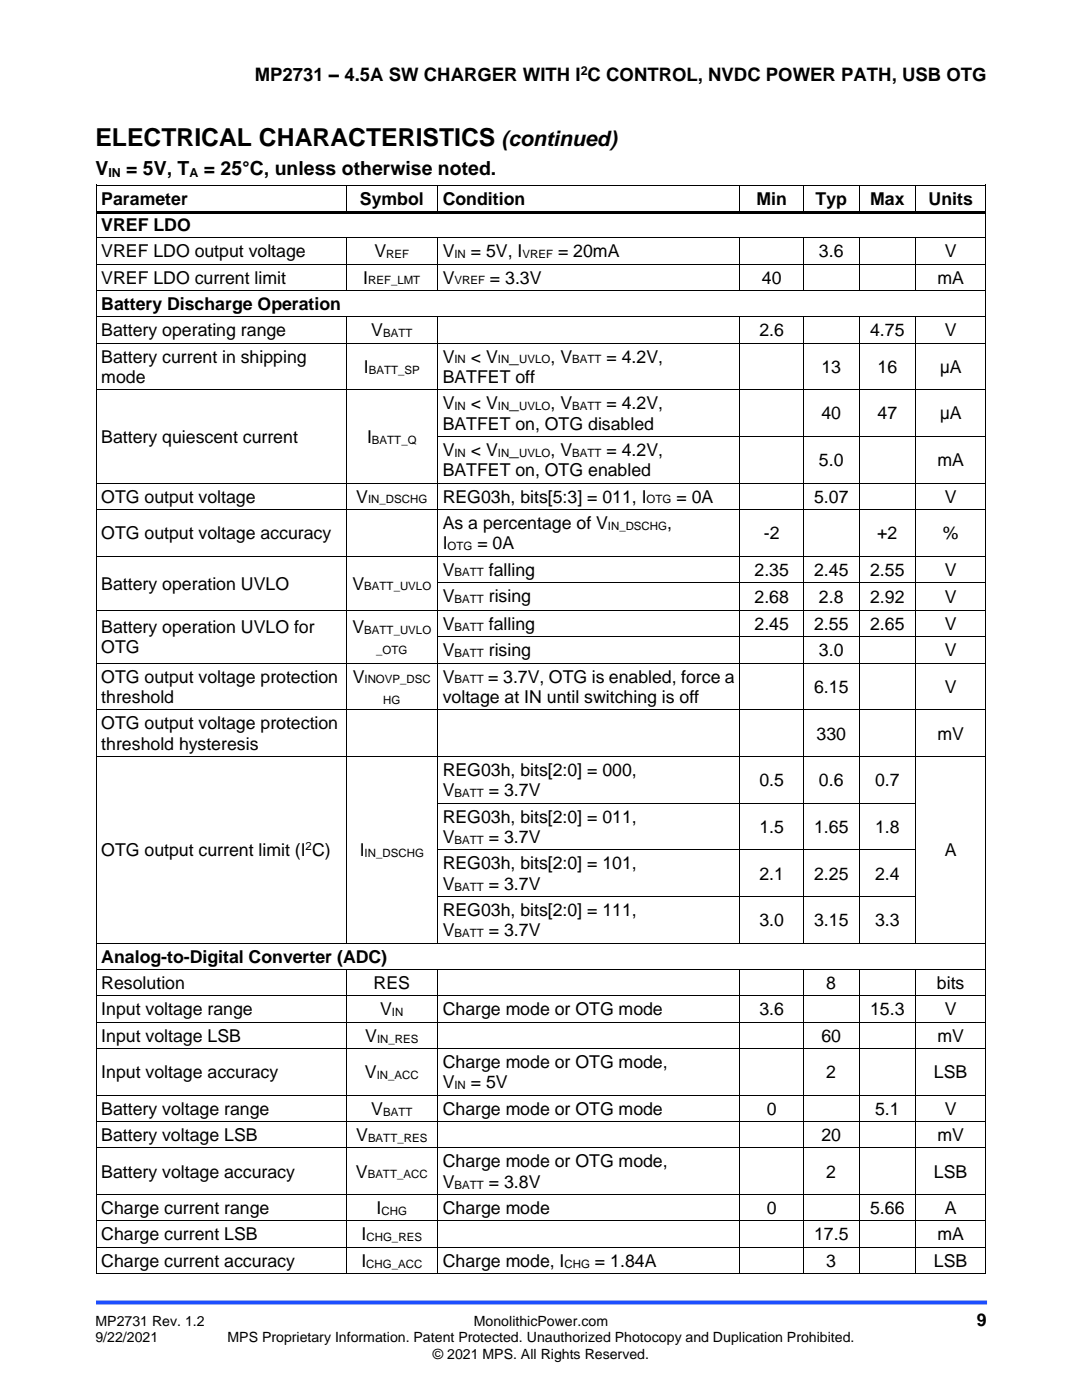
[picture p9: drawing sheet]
<svg xmlns="http://www.w3.org/2000/svg" width="216mm" height="279mm" viewBox="0 0 216 279" stroke-linecap="round" stroke-linejoin="round" font-family="sans-serif">
<defs><g id="words">
<text font-size="4.9" x="19" y="29.2">ELECTRICAL CHARACTERISTICS</text>
<text font-size="4.2" x="100.1" y="29.2">(continued)</text>
<g font-size="3.9">
<text x="19" y="35">V</text>
<text x="25.2" y="35">= 5V, T</text>
<text x="40.7" y="35">= 25°C, unless otherwise noted.</text>
</g>
<text font-size="3.7" x="50.8" y="16.2">MP2731 – 4.5A SW CHARGER WITH I C CONTROL, NVDC POWER PATH, USB OTG</text>
<g font-size="3.5">
<text x="20.2" y="40.8">Parameter</text>
<text x="71.8" y="40.8">Symbol</text>
<text x="88.3" y="40.8">Condition</text>
<text x="150.9" y="40.8">Min</text>
<text x="162.7" y="40.8">Typ</text>
<text x="173.6" y="40.8">Max</text>
<text x="185.3" y="40.8">Units</text>
<text x="20.2" y="46.1">VREF LDO</text>
<text x="20.2" y="51.3">VREF LDO output voltage</text>
<text x="74.7" y="51.3">V</text>
<text x="88.3" y="51.3">V</text>
<text x="93.9" y="51.3">= 5V, I</text>
<text x="111.3" y="51.3">= 20mA</text>
<text x="163.4" y="51.3">3.6</text>
<text x="188.5" y="51.3">V</text>
<text x="20.2" y="56.6">VREF LDO current limit</text>
<text x="72.5" y="56.6">I</text>
<text x="88.3" y="56.6">V</text>
<text x="97.8" y="56.6">= 3.3V</text>
<text x="152" y="56.6">40</text>
<text x="187.1" y="56.6">mA</text>
<text x="20.2" y="61.9">Battery Discharge Operation</text>
<text x="20.2" y="67.1">Battery operating range</text>
<text x="74.1" y="67.1">V</text>
<text x="151.5" y="67.1">2.6</text>
<text x="173.6" y="67.1">4.75</text>
<text x="188.5" y="67.1">V</text>
<text x="20.2" y="72.4">Battery current in shipping</text>
<text x="20.2" y="76.4">mode</text>
<text x="72.6" y="74.4">I</text>
<text x="88.3" y="72.4">V</text>
<text x="88.3" y="76.4">BATFET off</text>
<text x="93.9" y="72.4">&lt; V _</text>
<text x="109.9" y="72.4">, V</text>
<text x="121" y="72.4">= 4.2V,</text>
<text x="163.9" y="74.4">13</text>
<text x="175.1" y="74.4">16</text>
<text x="187.5" y="74.4">μA</text>
<text x="88.3" y="81.7">V</text>
<text x="93.9" y="81.7">&lt; V _</text>
<text x="109.9" y="81.7">, V</text>
<text x="121" y="81.7">= 4.2V,</text>
<text x="163.9" y="83.7">40</text>
<text x="175.1" y="83.7">47</text>
<text x="187.5" y="83.7">μA</text>
<text x="20.2" y="88.4">Battery quiescent current</text>
<text x="73.2" y="88.4">I</text>
<text x="88.3" y="85.7">BATFET on, OTG disabled</text>
<text x="88.3" y="91">V</text>
<text x="88.3" y="95">BATFET on, OTG enabled</text>
<text x="93.9" y="91">&lt; V _</text>
<text x="109.9" y="91">, V</text>
<text x="121" y="91">= 4.2V,</text>
<text x="163.4" y="93">5.0</text>
<text x="187.1" y="93">mA</text>
<text x="20.2" y="100.3">OTG output voltage</text>
<text x="71.1" y="100.3">V</text>
<text x="88.3" y="100.3">REG03h, bits[5:3] = 011, I</text>
<text x="135" y="100.3">= 0A</text>
<text x="162.4" y="100.3">5.07</text>
<text x="188.5" y="100.3">V</text>
<text x="20.2" y="107.6">OTG output voltage accuracy</text>
<text x="88.3" y="105.5">As a percentage of V</text>
<text x="133.1" y="105.5">,</text>
<text x="152.4" y="107.6">-2</text>
<text x="175" y="107.6">+2</text>
<text x="188.1" y="107.6">%</text>
<text x="88.3" y="109.6">I</text>
<text x="95.3" y="109.6">= 0A</text>
<text x="20.2" y="117.7">Battery operation UVLO</text>
<text x="70.3" y="117.7">V</text>
<text x="88.3" y="114.9">V</text>
<text x="97.5" y="114.9">falling</text>
<text x="150.6" y="114.9">2.35</text>
<text x="162.4" y="114.9">2.45</text>
<text x="173.6" y="114.9">2.55</text>
<text x="188.5" y="114.9">V</text>
<text x="88.3" y="120.1">V</text>
<text x="88.3" y="125.7">V</text>
<text x="97.5" y="120.1">rising</text>
<text x="97.5" y="125.7">falling</text>
<text x="150.6" y="120.3">2.68</text>
<text x="150.6" y="125.7">2.45</text>
<text x="162.4" y="125.7">2.55</text>
<text x="163.4" y="120.3">2.8</text>
<text x="173.6" y="120.3">2.92</text>
<text x="173.6" y="125.7">2.65</text>
<text x="188.5" y="120.3">V</text>
<text x="188.5" y="125.7">V</text>
<text x="20.2" y="126.3">Battery operation UVLO for</text>
<text x="20.2" y="130.4">OTG</text>
<text x="70.3" y="126.3">V</text>
<text x="88.3" y="131">V</text>
<text x="97.5" y="131">rising</text>
<text x="163.4" y="131">3.0</text>
<text x="188.5" y="131">V</text>
<text x="20.2" y="136.2">OTG output voltage protection</text>
<text x="70.4" y="136.2">V</text>
<text x="88.3" y="136.2">V</text>
<text x="97.4" y="136.2">= 3.7V, OTG is enabled, force a</text>
<text x="20.2" y="140.3">threshold</text>
<text x="88.3" y="140.3">voltage at IN until switching is off</text>
<text x="162.4" y="138.3">6.15</text>
<text x="188.5" y="138.3">V</text>
<text x="20.2" y="145.5">OTG output voltage protection</text>
<text x="20.2" y="149.6">threshold hysteresis</text>
<text x="162.9" y="147.6">330</text>
<text x="187.1" y="147.6">mV</text>
<text x="88.3" y="154.9">REG03h, bits[2:0] = 000,</text>
<text x="88.3" y="158.9">V</text>
<text x="97.5" y="158.9">= 3.7V</text>
<text x="151.5" y="156.9">0.5</text>
<text x="163.4" y="156.9">0.6</text>
<text x="174.6" y="156.9">0.7</text>
<text x="88.3" y="164.2">REG03h, bits[2:0] = 011,</text>
<text x="151.5" y="166.2">1.5</text>
<text x="162.4" y="166.2">1.65</text>
<text x="174.6" y="166.2">1.8</text>
<text x="20.2" y="170.9">OTG output current limit (I C)</text>
<text x="71.8" y="170.9">I</text>
<text x="88.3" y="168.2">V</text>
<text x="88.3" y="173.5">REG03h, bits[2:0] = 101,</text>
<text x="97.5" y="168.2">= 3.7V</text>
<text x="188.5" y="170.9">A</text>
<text x="88.3" y="177.6">V</text>
<text x="97.5" y="177.6">= 3.7V</text>
<text x="151.5" y="175.5">2.1</text>
<text x="162.4" y="175.5">2.25</text>
<text x="174.6" y="175.5">2.4</text>
<text x="88.3" y="182.8">REG03h, bits[2:0] = 111,</text>
<text x="151.5" y="184.8">3.0</text>
<text x="162.4" y="184.8">3.15</text>
<text x="174.6" y="184.8">3.3</text>
<text x="88.3" y="186.9">V</text>
<text x="97.5" y="186.9">= 3.7V</text>
<text x="20.2" y="192.1">Analog-to-Digital Converter (ADC)</text>
<text x="20.2" y="197.4">Resolution</text>
<text x="74.6" y="197.4">RES</text>
<text x="164.9" y="197.4">8</text>
<text x="187" y="197.4">bits</text>
<text x="20.2" y="202.6">Input voltage range</text>
<text x="75.9" y="202.6">V</text>
<text x="88.3" y="202.6">Charge mode or OTG mode</text>
<text x="151.5" y="202.6">3.6</text>
<text x="173.6" y="202.6">15.3</text>
<text x="188.5" y="202.6">V</text>
<text x="20.2" y="207.9">Input voltage LSB</text>
<text x="72.9" y="207.9">V</text>
<text x="163.9" y="207.9">60</text>
<text x="187.1" y="207.9">mV</text>
<text x="20.2" y="215.2">Input voltage accuracy</text>
<text x="72.8" y="215.2">V</text>
<text x="88.3" y="213.1">Charge mode or OTG mode,</text>
<text x="164.9" y="215.2">2</text>
<text x="186.4" y="215.2">LSB</text>
<text x="88.3" y="217.2">V</text>
<text x="93.9" y="217.2">= 5V</text>
<text x="20.2" y="222.5">Battery voltage range</text>
<text x="20.2" y="227.7">Battery voltage LSB</text>
<text x="71.1" y="227.7">V</text>
<text x="74.1" y="222.5">V</text>
<text x="88.3" y="222.5">Charge mode or OTG mode</text>
<text x="153" y="222.5">0</text>
<text x="163.9" y="227.7">20</text>
<text x="174.6" y="222.5">5.1</text>
<text x="187.1" y="227.7">mV</text>
<text x="188.5" y="222.5">V</text>
<text x="88.3" y="233">Charge mode or OTG mode,</text>
<text x="20.2" y="235">Battery voltage accuracy</text>
<text x="71" y="235">V</text>
<text x="88.3" y="237">V</text>
<text x="97.5" y="237">= 3.8V</text>
<text x="164.9" y="235">2</text>
<text x="186.4" y="235">LSB</text>
<text x="20.2" y="242.3">Charge current range</text>
<text x="75.1" y="242.3">I</text>
<text x="88.3" y="242.3">Charge mode</text>
<text x="153" y="242.3">0</text>
<text x="173.6" y="242.3">5.66</text>
<text x="188.5" y="242.3">A</text>
<text x="20.2" y="247.5">Charge current LSB</text>
<text x="72.2" y="247.5">I</text>
<text x="162.4" y="247.5">17.5</text>
<text x="187.1" y="247.5">mA</text>
<text x="20.2" y="252.8">Charge current accuracy</text>
<text x="72.1" y="252.8">I</text>
<text x="88.3" y="252.8">Charge mode, I</text>
<text x="118.7" y="252.8">= 1.84A</text>
<text x="164.9" y="252.8">3</text>
<text x="186.4" y="252.8">LSB</text>
<text x="194.9" y="264.5">9</text>
</g>
<g font-size="2.8">
<text x="19" y="264.5">MP2731 Rev. 1.2</text>
<text x="19" y="267.9">9/22/2021</text>
<text x="45.4" y="267.9">MPS Proprietary Information. Patent Protected. Unauthorized Photocopy and Duplication Prohibited.</text>
<text x="94.6" y="264.5">MonolithicPower.com</text>
<text x="86.4" y="271.2">© 2021 MPS. All Rights Reserved.</text>
</g>
<g font-size="2.5">
<text x="115.9" y="14.9">2</text>
<text x="21.6" y="35.3">IN</text>
<text x="37.8" y="35.3">A</text>
</g>
<g font-size="2.3">
<text x="77.1" y="51.5">REF</text>
<text x="90.7" y="51.5">IN</text>
<text x="104.2" y="51.5">VREF</text>
<text x="73.5" y="56.8">REF_LMT</text>
<text x="90.7" y="56.8">VREF</text>
<text x="76.4" y="67.3">BATT</text>
<text x="73.6" y="74.6">BATT_SP</text>
<text x="90.7" y="72.5">IN</text>
<text x="99.3" y="72.5">IN</text>
<text x="103.6" y="72.5">UVLO</text>
<text x="114.2" y="72.5">BATT</text>
<text x="90.7" y="81.8">IN</text>
<text x="99.3" y="81.8">IN</text>
<text x="103.6" y="81.8">UVLO</text>
<text x="114.2" y="81.8">BATT</text>
<text x="74.2" y="88.5">BATT_Q</text>
<text x="90.7" y="91.2">IN</text>
<text x="99.3" y="91.2">IN</text>
<text x="103.6" y="91.2">UVLO</text>
<text x="114.2" y="91.2">BATT</text>
<text x="73.4" y="100.5">IN_DSCHG</text>
<text x="129" y="100.5">OTG</text>
<text x="121.3" y="105.7">IN_DSCHG</text>
<text x="89.3" y="109.8">OTG</text>
<text x="72.7" y="117.8">BATT_UVLO</text>
<text x="90.7" y="115">BATT</text>
<text x="90.7" y="120.3">BATT</text>
<text x="90.7" y="125.9">BATT</text>
<text x="72.7" y="126.5">BATT_UVLO</text>
<text x="75.1" y="130.6">_OTG</text>
<text x="90.7" y="131.2">BATT</text>
<text x="72.7" y="136.4">INOVP_DSC</text>
<text x="90.7" y="136.4">BATT</text>
<text x="76.5" y="140.5">HG</text>
<text x="90.7" y="159.1">BATT</text>
<text x="61" y="169.6">2</text>
<text x="72.8" y="171">IN_DSCHG</text>
<text x="90.7" y="168.4">BATT</text>
<text x="90.7" y="177.7">BATT</text>
<text x="90.7" y="187">BATT</text>
<text x="78.2" y="202.8">IN</text>
<text x="75.2" y="208.1">IN_RES</text>
<text x="75.2" y="215.3">IN_ACC</text>
<text x="90.7" y="217.4">IN</text>
<text x="73.4" y="227.9">BATT_RES</text>
<text x="76.4" y="222.6">BATT</text>
<text x="73.4" y="235.2">BATT_ACC</text>
<text x="90.7" y="237.2">BATT</text>
<text x="76.1" y="242.5">CHG</text>
<text x="73.1" y="247.7">CHG_RES</text>
<text x="73.1" y="253">CHG_ACC</text>
<text x="112.6" y="253">CHG</text>
</g>
</g></defs>
<path d="M19.2 259.9h177.8" fill="none" stroke="#1c4eff" stroke-width=".79" stroke-linecap="butt"/>
<g fill="#000">
<path d="M19.1 36.9h.2v.6h-.2z" fill-rule="evenodd"/>
<path d="M19.1 36.9h.2v.1h-.2z" fill-rule="evenodd"/>
<path d="M69 37h.2v.5h-.2z" fill-rule="evenodd"/>
<path d="M69 36.9h.2v.1h-.2z" fill-rule="evenodd"/>
<path d="M87.2 37h.2v.5h-.2z" fill-rule="evenodd"/>
<path d="M87.2 36.9h.2v.1h-.2z" fill-rule="evenodd"/>
<path d="M147.6 37h.1v.5h-.1z" fill-rule="evenodd"/>
<path d="M147.6 36.9h.1v.1h-.1z" fill-rule="evenodd"/>
<path d="M160.2 37h.2v.5h-.2z" fill-rule="evenodd"/>
<path d="M160.2 36.9h.2v.1h-.2z" fill-rule="evenodd"/>
<path d="M171.4 37h.1v.5h-.1z" fill-rule="evenodd"/>
<path d="M171.4 36.9h.1v.1h-.1z" fill-rule="evenodd"/>
<path d="M182.6 37h.2v.5h-.2z" fill-rule="evenodd"/>
<path d="M182.6 36.9h.2v.1h-.2z" fill-rule="evenodd"/>
<path d="M196.6 36.9h.2v.6h-.2z" fill-rule="evenodd"/>
<path d="M196.6 36.9h.2v.1h-.2z" fill-rule="evenodd"/>
<path d="M19.1 42.1h.2v.7h-.2z" fill-rule="evenodd"/>
<path d="M19.1 47.4h.2v.7h-.2z" fill-rule="evenodd"/>
<path d="M19.1 52.6h.2v.7h-.2z" fill-rule="evenodd"/>
<path d="M19.1 57.9h.2v.7h-.2z" fill-rule="evenodd"/>
<path d="M19.3 42.1h49.7v.5h-49.7z" fill-rule="evenodd"/>
<path d="M69 42.1h.5v.5h-.5z" fill-rule="evenodd"/>
<path d="M69 47.5h.2v.6h-.2z" fill-rule="evenodd"/>
<path d="M69 47.4h.2v.1h-.2z" fill-rule="evenodd"/>
<path d="M69 52.6h.2v.7h-.2z" fill-rule="evenodd"/>
<path d="M69 57.9h.2v.1h-.2z" fill-rule="evenodd"/>
<path d="M69.5 42.1h17.7v.5h-17.7z" fill-rule="evenodd"/>
<path d="M87.2 42.1h.6v.5h-.6z" fill-rule="evenodd"/>
<path d="M87.2 47.5h.2v.6h-.2z" fill-rule="evenodd"/>
<path d="M87.2 47.4h.2v.1h-.2z" fill-rule="evenodd"/>
<path d="M87.2 52.6h.2v.7h-.2z" fill-rule="evenodd"/>
<path d="M87.2 57.9h.2v.1h-.2z" fill-rule="evenodd"/>
<path d="M87.8 42.1h59.8v.5h-59.8z" fill-rule="evenodd"/>
<path d="M147.6 42.1h.5v.5h-.5z" fill-rule="evenodd"/>
<path d="M147.6 47.5h.1v.6h-.1z" fill-rule="evenodd"/>
<path d="M147.6 47.4h.1v.1h-.1z" fill-rule="evenodd"/>
<path d="M147.6 52.6h.1v.7h-.1z" fill-rule="evenodd"/>
<path d="M147.6 57.9h.1v.1h-.1z" fill-rule="evenodd"/>
<path d="M148.1 42.1h12.1v.5h-12.1z" fill-rule="evenodd"/>
<path d="M160.2 42.1h.6v.5h-.6z" fill-rule="evenodd"/>
<path d="M160.2 47.5h.2v.6h-.2z" fill-rule="evenodd"/>
<path d="M160.2 47.4h.2v.1h-.2z" fill-rule="evenodd"/>
<path d="M160.2 52.6h.2v.7h-.2z" fill-rule="evenodd"/>
<path d="M160.2 57.9h.2v.1h-.2z" fill-rule="evenodd"/>
<path d="M160.8 42.1h10.6v.5h-10.6z" fill-rule="evenodd"/>
<path d="M171.4 42.1h.5v.5h-.5z" fill-rule="evenodd"/>
<path d="M171.4 47.5h.1v.6h-.1z" fill-rule="evenodd"/>
<path d="M171.4 47.4h.1v.1h-.1z" fill-rule="evenodd"/>
<path d="M171.4 52.6h.1v.7h-.1z" fill-rule="evenodd"/>
<path d="M171.4 57.9h.1v.1h-.1z" fill-rule="evenodd"/>
<path d="M171.9 42.1h10.7v.5h-10.7z" fill-rule="evenodd"/>
<path d="M182.6 42.1h.5v.5h-.5z" fill-rule="evenodd"/>
<path d="M182.6 47.5h.2v.6h-.2z" fill-rule="evenodd"/>
<path d="M182.6 47.4h.2v.1h-.2z" fill-rule="evenodd"/>
<path d="M182.6 52.6h.2v.7h-.2z" fill-rule="evenodd"/>
<path d="M182.6 57.9h.2v.1h-.2z" fill-rule="evenodd"/>
<path d="M183.1 42.1h13.5v.5h-13.5z" fill-rule="evenodd"/>
<path d="M196.6 42.1h.2v.7h-.2z" fill-rule="evenodd"/>
<path d="M196.6 47.4h.2v.7h-.2z" fill-rule="evenodd"/>
<path d="M196.6 52.6h.2v.7h-.2z" fill-rule="evenodd"/>
<path d="M196.6 57.9h.2v.7h-.2z" fill-rule="evenodd"/>
<path d="M19.1 63.1h.2v.7h-.2z" fill-rule="evenodd"/>
<path d="M19.1 68.4h.2v.7h-.2z" fill-rule="evenodd"/>
<path d="M19.1 77.7h.2v.7h-.2z" fill-rule="evenodd"/>
<path d="M69 63.3h.2v.5h-.2z" fill-rule="evenodd"/>
<path d="M69 63.1h.2v.2h-.2z" fill-rule="evenodd"/>
<path d="M69 68.4h.2v.7h-.2z" fill-rule="evenodd"/>
<path d="M69 77.7h.2v.7h-.2z" fill-rule="evenodd"/>
<path d="M87.2 63.3h.2v.5h-.2z" fill-rule="evenodd"/>
<path d="M87.2 63.1h.2v.2h-.2z" fill-rule="evenodd"/>
<path d="M87.2 68.4h.2v.7h-.2z" fill-rule="evenodd"/>
<path d="M87.2 77.7h.2v.7h-.2z" fill-rule="evenodd"/>
<path d="M147.6 63.3h.1v.5h-.1z" fill-rule="evenodd"/>
<path d="M147.6 63.1h.1v.2h-.1z" fill-rule="evenodd"/>
<path d="M147.6 68.4h.1v.7h-.1z" fill-rule="evenodd"/>
<path d="M147.6 77.7h.1v.7h-.1z" fill-rule="evenodd"/>
<path d="M160.2 63.3h.2v.5h-.2z" fill-rule="evenodd"/>
<path d="M160.2 63.1h.2v.2h-.2z" fill-rule="evenodd"/>
<path d="M160.2 68.4h.2v.7h-.2z" fill-rule="evenodd"/>
<path d="M160.2 77.7h.2v.7h-.2z" fill-rule="evenodd"/>
<path d="M171.4 63.3h.1v.5h-.1z" fill-rule="evenodd"/>
<path d="M171.4 63.1h.1v.2h-.1z" fill-rule="evenodd"/>
<path d="M171.4 68.4h.1v.7h-.1z" fill-rule="evenodd"/>
<path d="M171.4 77.7h.1v.7h-.1z" fill-rule="evenodd"/>
<path d="M182.6 63.3h.2v.5h-.2z" fill-rule="evenodd"/>
<path d="M182.6 63.1h.2v.2h-.2z" fill-rule="evenodd"/>
<path d="M182.6 68.4h.2v.7h-.2z" fill-rule="evenodd"/>
<path d="M182.6 77.7h.2v.7h-.2z" fill-rule="evenodd"/>
<path d="M196.6 63.1h.2v.7h-.2z" fill-rule="evenodd"/>
<path d="M196.6 68.4h.2v.7h-.2z" fill-rule="evenodd"/>
<path d="M196.6 77.7h.2v.7h-.2z" fill-rule="evenodd"/>
<path d="M19.1 87h.2v.7h-.2z" fill-rule="evenodd"/>
<path d="M19.1 96.3h.2v.7h-.2z" fill-rule="evenodd"/>
<path d="M69 87h.2v.7h-.2z" fill-rule="evenodd"/>
<path d="M69 96.3h.2v.7h-.2z" fill-rule="evenodd"/>
<path d="M87.2 87h.2v.7h-.2z" fill-rule="evenodd"/>
<path d="M87.2 96.3h.2v.7h-.2z" fill-rule="evenodd"/>
<path d="M147.6 87h.1v.7h-.1z" fill-rule="evenodd"/>
<path d="M147.6 96.3h.1v.7h-.1z" fill-rule="evenodd"/>
<path d="M160.2 87h.2v.7h-.2z" fill-rule="evenodd"/>
<path d="M160.2 96.3h.2v.7h-.2z" fill-rule="evenodd"/>
<path d="M171.4 87h.1v.7h-.1z" fill-rule="evenodd"/>
<path d="M171.4 96.3h.1v.7h-.1z" fill-rule="evenodd"/>
<path d="M182.6 87h.2v.7h-.2z" fill-rule="evenodd"/>
<path d="M182.6 96.3h.2v.7h-.2z" fill-rule="evenodd"/>
<path d="M196.6 87h.2v.7h-.2z" fill-rule="evenodd"/>
<path d="M196.6 96.3h.2v.7h-.2z" fill-rule="evenodd"/>
<path d="M19.1 101.6h.2v.7h-.2z" fill-rule="evenodd"/>
<path d="M19.1 110.9h.2v.7h-.2z" fill-rule="evenodd"/>
<path d="M19.1 116.2h.2v.7h-.2z" fill-rule="evenodd"/>
<path d="M69 101.6h.2v.7h-.2z" fill-rule="evenodd"/>
<path d="M69 110.9h.2v.7h-.2z" fill-rule="evenodd"/>
<path d="M69 116.2h.2v.7h-.2z" fill-rule="evenodd"/>
<path d="M87.2 101.6h.2v.7h-.2z" fill-rule="evenodd"/>
<path d="M87.2 110.9h.2v.7h-.2z" fill-rule="evenodd"/>
<path d="M87.2 116.2h.2v.7h-.2z" fill-rule="evenodd"/>
<path d="M147.6 101.6h.1v.7h-.1z" fill-rule="evenodd"/>
<path d="M147.6 110.9h.1v.7h-.1z" fill-rule="evenodd"/>
<path d="M147.6 116.2h.1v.7h-.1z" fill-rule="evenodd"/>
<path d="M160.2 101.6h.2v.7h-.2z" fill-rule="evenodd"/>
<path d="M160.2 110.9h.2v.7h-.2z" fill-rule="evenodd"/>
<path d="M160.2 116.2h.2v.7h-.2z" fill-rule="evenodd"/>
<path d="M171.4 101.6h.1v.7h-.1z" fill-rule="evenodd"/>
<path d="M171.4 110.9h.1v.7h-.1z" fill-rule="evenodd"/>
<path d="M171.4 116.2h.1v.7h-.1z" fill-rule="evenodd"/>
<path d="M182.6 101.6h.2v.7h-.2z" fill-rule="evenodd"/>
<path d="M182.6 110.9h.2v.7h-.2z" fill-rule="evenodd"/>
<path d="M182.6 116.2h.2v.7h-.2z" fill-rule="evenodd"/>
<path d="M196.6 101.6h.2v.7h-.2z" fill-rule="evenodd"/>
<path d="M196.6 110.9h.2v.7h-.2z" fill-rule="evenodd"/>
<path d="M196.6 116.2h.2v.7h-.2z" fill-rule="evenodd"/>
<path d="M19.1 121.8h.2v.7h-.2z" fill-rule="evenodd"/>
<path d="M19.1 127h.2v.7h-.2z" fill-rule="evenodd"/>
<path d="M19.1 132.3h.2v.7h-.2z" fill-rule="evenodd"/>
<path d="M69 121.8h.2v.7h-.2z" fill-rule="evenodd"/>
<path d="M69 127h.2v.7h-.2z" fill-rule="evenodd"/>
<path d="M69 132.3h.2v.7h-.2z" fill-rule="evenodd"/>
<path d="M87.2 121.8h.2v.7h-.2z" fill-rule="evenodd"/>
<path d="M87.2 127h.2v.7h-.2z" fill-rule="evenodd"/>
<path d="M87.2 132.3h.2v.7h-.2z" fill-rule="evenodd"/>
<path d="M147.6 121.8h.1v.7h-.1z" fill-rule="evenodd"/>
<path d="M147.6 127h.1v.7h-.1z" fill-rule="evenodd"/>
<path d="M147.6 132.3h.1v.7h-.1z" fill-rule="evenodd"/>
<path d="M160.2 121.8h.2v.7h-.2z" fill-rule="evenodd"/>
<path d="M160.2 127h.2v.7h-.2z" fill-rule="evenodd"/>
<path d="M160.2 132.3h.2v.7h-.2z" fill-rule="evenodd"/>
<path d="M171.4 121.8h.1v.7h-.1z" fill-rule="evenodd"/>
<path d="M171.4 127h.1v.7h-.1z" fill-rule="evenodd"/>
<path d="M171.4 132.3h.1v.7h-.1z" fill-rule="evenodd"/>
<path d="M182.6 121.8h.2v.7h-.2z" fill-rule="evenodd"/>
<path d="M182.6 127h.2v.7h-.2z" fill-rule="evenodd"/>
<path d="M182.6 132.3h.2v.7h-.2z" fill-rule="evenodd"/>
<path d="M196.6 121.8h.2v.7h-.2z" fill-rule="evenodd"/>
<path d="M196.6 127h.2v.7h-.2z" fill-rule="evenodd"/>
<path d="M196.6 132.3h.2v.7h-.2z" fill-rule="evenodd"/>
<path d="M19.1 141.6h.2v.7h-.2z" fill-rule="evenodd"/>
<path d="M19.1 150.9h.2v.7h-.2z" fill-rule="evenodd"/>
<path d="M69 141.6h.2v.7h-.2z" fill-rule="evenodd"/>
<path d="M69 150.9h.2v.7h-.2z" fill-rule="evenodd"/>
<path d="M87.2 141.6h.2v.7h-.2z" fill-rule="evenodd"/>
<path d="M87.2 150.9h.2v.7h-.2z" fill-rule="evenodd"/>
<path d="M147.6 141.6h.1v.7h-.1z" fill-rule="evenodd"/>
<path d="M147.6 150.9h.1v.7h-.1z" fill-rule="evenodd"/>
<path d="M160.2 141.6h.2v.7h-.2z" fill-rule="evenodd"/>
<path d="M160.2 150.9h.2v.7h-.2z" fill-rule="evenodd"/>
<path d="M171.4 141.6h.1v.7h-.1z" fill-rule="evenodd"/>
<path d="M171.4 150.9h.1v.7h-.1z" fill-rule="evenodd"/>
<path d="M182.6 141.6h.2v.7h-.2z" fill-rule="evenodd"/>
<path d="M182.6 150.9h.2v.7h-.2z" fill-rule="evenodd"/>
<path d="M196.6 141.6h.2v.7h-.2z" fill-rule="evenodd"/>
<path d="M196.6 150.9h.2v.7h-.2z" fill-rule="evenodd"/>
<path d="M19.1 160.2h.2v.7h-.2z" fill-rule="evenodd"/>
<path d="M19.1 169.5h.2v.7h-.2z" fill-rule="evenodd"/>
<path d="M19.1 178.9h.2v.6h-.2z" fill-rule="evenodd"/>
<path d="M69 160.2h.2v.7h-.2z" fill-rule="evenodd"/>
<path d="M69 169.5h.2v.7h-.2z" fill-rule="evenodd"/>
<path d="M69 178.9h.2v.6h-.2z" fill-rule="evenodd"/>
<path d="M87.2 160.2h.2v.7h-.2z" fill-rule="evenodd"/>
<path d="M87.2 169.5h.2v.7h-.2z" fill-rule="evenodd"/>
<path d="M87.2 178.9h.2v.6h-.2z" fill-rule="evenodd"/>
<path d="M147.6 160.2h.1v.7h-.1z" fill-rule="evenodd"/>
<path d="M147.6 169.5h.1v.7h-.1z" fill-rule="evenodd"/>
<path d="M147.6 178.9h.1v.6h-.1z" fill-rule="evenodd"/>
<path d="M160.2 160.2h.2v.7h-.2z" fill-rule="evenodd"/>
<path d="M160.2 169.5h.2v.7h-.2z" fill-rule="evenodd"/>
<path d="M160.2 178.9h.2v.6h-.2z" fill-rule="evenodd"/>
<path d="M171.4 160.2h.1v.7h-.1z" fill-rule="evenodd"/>
<path d="M171.4 169.5h.1v.7h-.1z" fill-rule="evenodd"/>
<path d="M171.4 178.9h.1v.6h-.1z" fill-rule="evenodd"/>
<path d="M182.6 160.2h.2v.7h-.2z" fill-rule="evenodd"/>
<path d="M182.6 169.5h.2v.7h-.2z" fill-rule="evenodd"/>
<path d="M182.6 178.9h.2v.6h-.2z" fill-rule="evenodd"/>
<path d="M196.6 160.2h.2v.7h-.2z" fill-rule="evenodd"/>
<path d="M196.6 169.5h.2v.7h-.2z" fill-rule="evenodd"/>
<path d="M196.6 178.9h.2v.6h-.2z" fill-rule="evenodd"/>
<path d="M19.1 188.2h.2v.7h-.2z" fill-rule="evenodd"/>
<path d="M19.1 193.4h.2v.7h-.2z" fill-rule="evenodd"/>
<path d="M19.1 198.7h.2v.7h-.2z" fill-rule="evenodd"/>
<path d="M69 188.2h.2v.1h-.2z" fill-rule="evenodd"/>
<path d="M69 193.6h.2v.5h-.2z" fill-rule="evenodd"/>
<path d="M69 193.4h.2v.2h-.2z" fill-rule="evenodd"/>
<path d="M69 198.7h.2v.7h-.2z" fill-rule="evenodd"/>
<path d="M87.2 188.2h.2v.1h-.2z" fill-rule="evenodd"/>
<path d="M87.2 193.6h.2v.5h-.2z" fill-rule="evenodd"/>
<path d="M87.2 193.4h.2v.2h-.2z" fill-rule="evenodd"/>
<path d="M87.2 198.7h.2v.7h-.2z" fill-rule="evenodd"/>
<path d="M147.6 188.2h.1v.1h-.1z" fill-rule="evenodd"/>
<path d="M147.6 193.6h.1v.5h-.1z" fill-rule="evenodd"/>
<path d="M147.6 193.4h.1v.2h-.1z" fill-rule="evenodd"/>
<path d="M147.6 198.7h.1v.7h-.1z" fill-rule="evenodd"/>
<path d="M160.2 188.2h.2v.1h-.2z" fill-rule="evenodd"/>
<path d="M160.2 193.6h.2v.5h-.2z" fill-rule="evenodd"/>
<path d="M160.2 193.4h.2v.2h-.2z" fill-rule="evenodd"/>
<path d="M160.2 198.7h.2v.7h-.2z" fill-rule="evenodd"/>
<path d="M171.4 188.2h.1v.1h-.1z" fill-rule="evenodd"/>
<path d="M171.4 193.6h.1v.5h-.1z" fill-rule="evenodd"/>
<path d="M171.4 193.4h.1v.2h-.1z" fill-rule="evenodd"/>
<path d="M171.4 198.7h.1v.7h-.1z" fill-rule="evenodd"/>
<path d="M182.6 188.2h.2v.1h-.2z" fill-rule="evenodd"/>
<path d="M182.6 193.6h.2v.5h-.2z" fill-rule="evenodd"/>
<path d="M182.6 193.4h.2v.2h-.2z" fill-rule="evenodd"/>
<path d="M182.6 198.7h.2v.7h-.2z" fill-rule="evenodd"/>
<path d="M196.6 188.2h.2v.7h-.2z" fill-rule="evenodd"/>
<path d="M196.6 193.4h.2v.7h-.2z" fill-rule="evenodd"/>
<path d="M196.6 198.7h.2v.7h-.2z" fill-rule="evenodd"/>
<path d="M19.1 203.9h.2v.7h-.2z" fill-rule="evenodd"/>
<path d="M19.1 209.2h.2v.7h-.2z" fill-rule="evenodd"/>
<path d="M19.1 218.5h.2v.7h-.2z" fill-rule="evenodd"/>
<path d="M69 203.9h.2v.7h-.2z" fill-rule="evenodd"/>
<path d="M69 209.2h.2v.7h-.2z" fill-rule="evenodd"/>
<path d="M69 218.5h.2v.7h-.2z" fill-rule="evenodd"/>
<path d="M87.2 203.9h.2v.7h-.2z" fill-rule="evenodd"/>
<path d="M87.2 209.2h.2v.7h-.2z" fill-rule="evenodd"/>
<path d="M87.2 218.5h.2v.7h-.2z" fill-rule="evenodd"/>
<path d="M147.6 203.9h.1v.7h-.1z" fill-rule="evenodd"/>
<path d="M147.6 209.2h.1v.7h-.1z" fill-rule="evenodd"/>
<path d="M147.6 218.5h.1v.7h-.1z" fill-rule="evenodd"/>
<path d="M160.2 203.9h.2v.7h-.2z" fill-rule="evenodd"/>
<path d="M160.2 209.2h.2v.7h-.2z" fill-rule="evenodd"/>
<path d="M160.2 218.5h.2v.7h-.2z" fill-rule="evenodd"/>
<path d="M171.4 203.9h.1v.7h-.1z" fill-rule="evenodd"/>
<path d="M171.4 209.2h.1v.7h-.1z" fill-rule="evenodd"/>
<path d="M171.4 218.5h.1v.7h-.1z" fill-rule="evenodd"/>
<path d="M182.6 203.9h.2v.7h-.2z" fill-rule="evenodd"/>
<path d="M182.6 209.2h.2v.7h-.2z" fill-rule="evenodd"/>
<path d="M182.6 218.5h.2v.7h-.2z" fill-rule="evenodd"/>
<path d="M196.6 203.9h.2v.7h-.2z" fill-rule="evenodd"/>
<path d="M196.6 209.2h.2v.7h-.2z" fill-rule="evenodd"/>
<path d="M196.6 218.5h.2v.7h-.2z" fill-rule="evenodd"/>
<path d="M19.1 223.8h.2v.7h-.2z" fill-rule="evenodd"/>
<path d="M19.1 229h.2v.7h-.2z" fill-rule="evenodd"/>
<path d="M19.1 238.3h.2v.7h-.2z" fill-rule="evenodd"/>
<path d="M69 223.8h.2v.7h-.2z" fill-rule="evenodd"/>
<path d="M69 229h.2v.7h-.2z" fill-rule="evenodd"/>
<path d="M69 238.3h.2v.7h-.2z" fill-rule="evenodd"/>
<path d="M87.2 223.8h.2v.7h-.2z" fill-rule="evenodd"/>
<path d="M87.2 229h.2v.7h-.2z" fill-rule="evenodd"/>
<path d="M87.2 238.3h.2v.7h-.2z" fill-rule="evenodd"/>
<path d="M147.6 223.8h.1v.7h-.1z" fill-rule="evenodd"/>
<path d="M147.6 229h.1v.7h-.1z" fill-rule="evenodd"/>
<path d="M147.6 238.3h.1v.7h-.1z" fill-rule="evenodd"/>
<path d="M160.2 223.8h.2v.7h-.2z" fill-rule="evenodd"/>
<path d="M160.2 229h.2v.7h-.2z" fill-rule="evenodd"/>
<path d="M160.2 238.3h.2v.7h-.2z" fill-rule="evenodd"/>
<path d="M171.4 223.8h.1v.7h-.1z" fill-rule="evenodd"/>
<path d="M171.4 229h.1v.7h-.1z" fill-rule="evenodd"/>
<path d="M171.4 238.3h.1v.7h-.1z" fill-rule="evenodd"/>
<path d="M182.6 223.8h.2v.7h-.2z" fill-rule="evenodd"/>
<path d="M182.6 229h.2v.7h-.2z" fill-rule="evenodd"/>
<path d="M182.6 238.3h.2v.7h-.2z" fill-rule="evenodd"/>
<path d="M196.6 223.8h.2v.7h-.2z" fill-rule="evenodd"/>
<path d="M196.6 229h.2v.7h-.2z" fill-rule="evenodd"/>
<path d="M196.6 238.3h.2v.7h-.2z" fill-rule="evenodd"/>
<path d="M19.1 243.6h.2v.7h-.2z" fill-rule="evenodd"/>
<path d="M19.1 248.8h.2v.7h-.2z" fill-rule="evenodd"/>
<path d="M19.1 254.1h.2v.2h-.2z" fill-rule="evenodd"/>
<path d="M19.1 254.1h.2v.2h-.2z" fill-rule="evenodd"/>
<path d="M69 243.6h.2v.7h-.2z" fill-rule="evenodd"/>
<path d="M69 248.8h.2v.7h-.2z" fill-rule="evenodd"/>
<path d="M69 254.1h.2v.2h-.2z" fill-rule="evenodd"/>
<path d="M87.2 243.6h.2v.7h-.2z" fill-rule="evenodd"/>
<path d="M87.2 248.8h.2v.7h-.2z" fill-rule="evenodd"/>
<path d="M87.2 254.1h.2v.2h-.2z" fill-rule="evenodd"/>
<path d="M147.6 243.6h.1v.7h-.1z" fill-rule="evenodd"/>
<path d="M147.6 248.8h.1v.7h-.1z" fill-rule="evenodd"/>
<path d="M147.6 254.1h.1v.2h-.1z" fill-rule="evenodd"/>
<path d="M160.2 243.6h.2v.7h-.2z" fill-rule="evenodd"/>
<path d="M160.2 248.8h.2v.7h-.2z" fill-rule="evenodd"/>
<path d="M160.2 254.1h.2v.2h-.2z" fill-rule="evenodd"/>
<path d="M171.4 243.6h.1v.7h-.1z" fill-rule="evenodd"/>
<path d="M171.4 248.8h.1v.7h-.1z" fill-rule="evenodd"/>
<path d="M171.4 254.1h.1v.2h-.1z" fill-rule="evenodd"/>
<path d="M182.6 243.6h.2v.7h-.2z" fill-rule="evenodd"/>
<path d="M182.6 248.8h.2v.7h-.2z" fill-rule="evenodd"/>
<path d="M182.6 254.1h.2v.2h-.2z" fill-rule="evenodd"/>
<path d="M196.6 243.6h.2v.7h-.2z" fill-rule="evenodd"/>
<path d="M196.6 248.8h.2v.7h-.2z" fill-rule="evenodd"/>
<path d="M196.6 254.1h.2v.2h-.2z" fill-rule="evenodd"/>
<path d="M196.6 254.1h.2v.2h-.2z" fill-rule="evenodd"/>
</g>
<g fill="none" stroke="#000" stroke-width=".2">
<path d="M19.2 37.5v4.6M19.3 36.9h49.7M69.1 37.5v4.6M69.2 36.9h18M87.3 37.5v4.6M87.4 36.9h60.2M147.7 37.5v4.6M147.7 36.9h12.5M160.3 37.5v4.6M160.4 36.9h11M171.4 37.5v4.6M171.5 36.9h11.1"/>
<path d="M182.7 37.5v4.6M182.8 36.9h13.8M196.7 37.5v4.6M19.2 42.8v4.6M19.2 48.1v4.5M19.2 53.3v4.6M19.2 58.6v4.5M19.3 47.5h49.7M19.3 52.7h49.7M19.3 58h49.7M69.1 48.1v4.5M69.1 53.3v4.6"/>
<path d="M69.2 47.5h18M69.2 52.7h18M69.2 58h18M87.3 48.1v4.5M87.3 53.3v4.6M87.4 47.5h60.2M87.4 52.7h60.2M87.4 58h60.2M147.7 48.1v4.5M147.7 53.3v4.6M147.7 47.5h12.5M147.7 52.7h12.5"/>
<path d="M147.7 58h12.5M160.3 48.1v4.5M160.3 53.3v4.6M160.4 47.5h11M160.4 52.7h11M160.4 58h11M171.4 48.1v4.5M171.4 53.3v4.6M171.5 47.5h11.1M171.5 52.7h11.1M171.5 58h11.1M182.7 48.1v4.5"/>
<path d="M182.7 53.3v4.6M182.8 47.5h13.8M182.8 52.7h13.8M182.8 58h13.8M196.7 42.8v4.6M196.7 48.1v4.5M196.7 53.3v4.6M196.7 58.6v4.5M19.2 63.8v4.6M19.2 69.1v8.6M19.2 78.4v8.6M19.3 63.2h49.7"/>
<path d="M19.3 68.5h49.7M19.3 77.8h49.7M69.1 63.8v4.6M69.1 69.1v8.6M69.1 78.4v8.6M69.2 63.2h18M69.2 68.5h18M69.2 77.8h18M87.3 63.8v4.6M87.3 69.1v8.6M87.3 78.4v8.6M87.4 63.2h60.2"/>
<path d="M87.4 68.5h60.2M87.4 77.8h60.2M147.7 63.8v4.6M147.7 69.1v8.6M147.7 78.4v8.6M147.7 63.2h12.5M147.7 68.5h12.5M147.7 77.8h12.5M160.3 63.8v4.6M160.3 69.1v8.6M160.3 78.4v8.6M160.4 63.2h11"/>
<path d="M160.4 68.5h11M160.4 77.8h11M171.4 63.8v4.6M171.4 69.1v8.6M171.4 78.4v8.6M171.5 63.2h11.1M171.5 68.5h11.1M171.5 77.8h11.1M182.7 63.8v4.6M182.7 69.1v8.6M182.7 78.4v8.6M182.8 63.2h13.8"/>
<path d="M182.8 68.5h13.8M182.8 77.8h13.8M196.7 63.8v4.6M196.7 69.1v8.6M196.7 78.4v8.6M19.2 87.7v8.6M19.2 97v4.6M19.3 96.4h49.7M69.1 87.7v8.6M69.1 97v4.6M69.2 96.4h18M87.3 87.7v8.6"/>
<path d="M87.3 97v4.6M87.4 87.1h60.2M87.4 96.4h60.2M147.7 87.7v8.6M147.7 97v4.6M147.7 87.1h12.5M147.7 96.4h12.5M160.3 87.7v8.6M160.3 97v4.6M160.4 87.1h11M160.4 96.4h11M171.4 87.7v8.6"/>
<path d="M171.4 97v4.6M171.5 87.1h11.1M171.5 96.4h11.1M182.7 87.7v8.6M182.7 97v4.6M182.8 87.1h13.8M182.8 96.4h13.8M196.7 87.7v8.6M196.7 97v4.6M19.2 102.3v8.6M19.2 111.6v4.6M19.2 116.9v4.9"/>
<path d="M19.3 101.7h49.7M19.3 111h49.7M69.1 102.3v8.6M69.1 111.6v4.6M69.1 116.9v4.9M69.2 101.7h18M69.2 111h18M87.3 102.3v8.6M87.3 111.6v4.6M87.3 116.9v4.9M87.4 101.7h60.2M87.4 111h60.2"/>
<path d="M87.4 116.3h60.2M147.7 102.3v8.6M147.7 111.6v4.6M147.7 116.9v4.9M147.7 101.7h12.5M147.7 111h12.5M147.7 116.3h12.5M160.3 102.3v8.6M160.3 111.6v4.6M160.3 116.9v4.9M160.4 101.7h11M160.4 111h11"/>
<path d="M160.4 116.3h11M171.4 102.3v8.6M171.4 111.6v4.6M171.4 116.9v4.9M171.5 101.7h11.1M171.5 111h11.1M171.5 116.3h11.1M182.7 102.3v8.6M182.7 111.6v4.6M182.7 116.9v4.9M182.8 101.7h13.8M182.8 111h13.8"/>
<path d="M182.8 116.3h13.8M196.7 102.3v8.6M196.7 111.6v4.6M196.7 116.9v4.9M19.2 122.5v4.5M19.2 127.7v4.6M19.2 133v8.6M19.3 121.9h49.7M19.3 132.4h49.7M69.1 122.5v4.5M69.1 127.7v4.6M69.1 133v8.6"/>
<path d="M69.2 121.9h18M69.2 132.4h18M87.3 122.5v4.5M87.3 127.7v4.6M87.3 133v8.6M87.4 121.9h60.2M87.4 127.1h60.2M87.4 132.4h60.2M147.7 122.5v4.5M147.7 127.7v4.6M147.7 133v8.6M147.7 121.9h12.5"/>
<path d="M147.7 127.1h12.5M147.7 132.4h12.5M160.3 122.5v4.5M160.3 127.7v4.6M160.3 133v8.6M160.4 121.9h11M160.4 127.1h11M160.4 132.4h11M171.4 122.5v4.5M171.4 127.7v4.6M171.4 133v8.6M171.5 121.9h11.1"/>
<path d="M171.5 127.1h11.1M171.5 132.4h11.1M182.7 122.5v4.5M182.7 127.7v4.6M182.7 133v8.6M182.8 121.9h13.8M182.8 127.1h13.8M182.8 132.4h13.8M196.7 122.5v4.5M196.7 127.7v4.6M196.7 133v8.6M19.2 142.3v8.6"/>
<path d="M19.2 151.6v8.6M19.3 141.7h49.7M19.3 151h49.7M69.1 142.3v8.6M69.1 151.6v8.6M69.2 141.7h18M69.2 151h18M87.3 142.3v8.6M87.3 151.6v8.6M87.4 141.7h60.2M87.4 151h60.2M147.7 142.3v8.6"/>
<path d="M147.7 151.6v8.6M147.7 141.7h12.5M147.7 151h12.5M160.3 142.3v8.6M160.3 151.6v8.6M160.4 141.7h11M160.4 151h11M171.4 142.3v8.6M171.4 151.6v8.6M171.5 141.7h11.1M171.5 151h11.1M182.7 142.3v8.6"/>
<path d="M182.7 151.6v8.6M182.8 141.7h13.8M182.8 151h13.8M196.7 142.3v8.6M196.7 151.6v8.6M19.2 160.9v8.6M19.2 170.2v8.7M19.2 179.5v8.7M69.1 160.9v8.6M69.1 170.2v8.7M69.1 179.5v8.7M87.3 160.9v8.6"/>
<path d="M87.3 170.2v8.7M87.3 179.5v8.7M87.4 160.3h60.2M87.4 169.6h60.2M87.4 178.9h60.2M147.7 160.9v8.6M147.7 170.2v8.7M147.7 179.5v8.7M147.7 160.3h12.5M147.7 169.6h12.5M147.7 178.9h12.5M160.3 160.9v8.6"/>
<path d="M160.3 170.2v8.7M160.3 179.5v8.7M160.4 160.3h11M160.4 169.6h11M160.4 178.9h11M171.4 160.9v8.6M171.4 170.2v8.7M171.4 179.5v8.7M171.5 160.3h11.1M171.5 169.6h11.1M171.5 178.9h11.1M182.7 160.9v8.6"/>
<path d="M182.7 170.2v8.7M182.7 179.5v8.7M196.7 160.9v8.6M196.7 170.2v8.7M196.7 179.5v8.7M19.2 188.9v4.5M19.2 194.1v4.6M19.2 199.4v4.5M19.3 188.2h49.7M19.3 193.5h49.7M19.3 198.8h49.7M69.1 194.1v4.6"/>
<path d="M69.1 199.4v4.5M69.2 188.2h18M69.2 193.5h18M69.2 198.8h18M87.3 194.1v4.6M87.3 199.4v4.5M87.4 188.2h60.2M87.4 193.5h60.2M87.4 198.8h60.2M147.7 194.1v4.6M147.7 199.4v4.5M147.7 188.2h12.5"/>
<path d="M147.7 193.5h12.5M147.7 198.8h12.5M160.3 194.1v4.6M160.3 199.4v4.5M160.4 188.2h11M160.4 193.5h11M160.4 198.8h11M171.4 194.1v4.6M171.4 199.4v4.5M171.5 188.2h11.1M171.5 193.5h11.1M171.5 198.8h11.1"/>
<path d="M182.7 194.1v4.6M182.7 199.4v4.5M182.8 188.2h13.8M182.8 193.5h13.8M182.8 198.8h13.8M196.7 188.9v4.5M196.7 194.1v4.6M196.7 199.4v4.5M19.2 204.6v4.6M19.2 209.9v8.6M19.2 219.2v4.6M19.3 204h49.7"/>
<path d="M19.3 209.3h49.7M19.3 218.6h49.7M69.1 204.6v4.6M69.1 209.9v8.6M69.1 219.2v4.6M69.2 204h18M69.2 209.3h18M69.2 218.6h18M87.3 204.6v4.6M87.3 209.9v8.6M87.3 219.2v4.6M87.4 204h60.2"/>
<path d="M87.4 209.3h60.2M87.4 218.6h60.2M147.7 204.6v4.6M147.7 209.9v8.6M147.7 219.2v4.6M147.7 204h12.5M147.7 209.3h12.5M147.7 218.6h12.5M160.3 204.6v4.6M160.3 209.9v8.6M160.3 219.2v4.6M160.4 204h11"/>
<path d="M160.4 209.3h11M160.4 218.6h11M171.4 204.6v4.6M171.4 209.9v8.6M171.4 219.2v4.6M171.5 204h11.1M171.5 209.3h11.1M171.5 218.6h11.1M182.7 204.6v4.6M182.7 209.9v8.6M182.7 219.2v4.6M182.8 204h13.8"/>
<path d="M182.8 209.3h13.8M182.8 218.6h13.8M196.7 204.6v4.6M196.7 209.9v8.6M196.7 219.2v4.6M19.2 224.5v4.5M19.2 229.7v8.6M19.2 239v4.6M19.3 223.9h49.7M19.3 229.1h49.7M19.3 238.4h49.7M69.1 224.5v4.5"/>
<path d="M69.1 229.7v8.6M69.1 239v4.6M69.2 223.9h18M69.2 229.1h18M69.2 238.4h18M87.3 224.5v4.5M87.3 229.7v8.6M87.3 239v4.6M87.4 223.9h60.2M87.4 229.1h60.2M87.4 238.4h60.2M147.7 224.5v4.5"/>
<path d="M147.7 229.7v8.6M147.7 239v4.6M147.7 223.9h12.5M147.7 229.1h12.5M147.7 238.4h12.5M160.3 224.5v4.5M160.3 229.7v8.6M160.3 239v4.6M160.4 223.9h11M160.4 229.1h11M160.4 238.4h11M171.4 224.5v4.5"/>
<path d="M171.4 229.7v8.6M171.4 239v4.6M171.5 223.9h11.1M171.5 229.1h11.1M171.5 238.4h11.1M182.7 224.5v4.5M182.7 229.7v8.6M182.7 239v4.6M182.8 223.9h13.8M182.8 229.1h13.8M182.8 238.4h13.8M196.7 224.5v4.5"/>
<path d="M196.7 229.7v8.6M196.7 239v4.6M19.2 244.3v4.5M19.2 249.5v4.6M19.3 243.7h49.7M19.3 248.9h49.7M19.3 254.2h49.7M69.1 244.3v4.5M69.1 249.5v4.6M69.2 243.7h18M69.2 248.9h18M69.2 254.2h18"/>
<path d="M87.3 244.3v4.5M87.3 249.5v4.6M87.4 243.7h60.2M87.4 248.9h60.2M87.4 254.2h60.2M147.7 244.3v4.5M147.7 249.5v4.6M147.7 243.7h12.5M147.7 248.9h12.5M147.7 254.2h12.5M160.3 244.3v4.5M160.3 249.5v4.6"/>
<path d="M160.4 243.7h11M160.4 248.9h11M160.4 254.2h11M171.4 244.3v4.5M171.4 249.5v4.6M171.5 243.7h11.1M171.5 248.9h11.1M171.5 254.2h11.1M182.7 244.3v4.5M182.7 249.5v4.6M182.8 243.7h13.8M182.8 248.9h13.8"/>
<path d="M182.8 254.2h13.8M196.7 244.3v4.5M196.7 249.5v4.6"/>
</g>
<use href="#words"/>
</svg>
